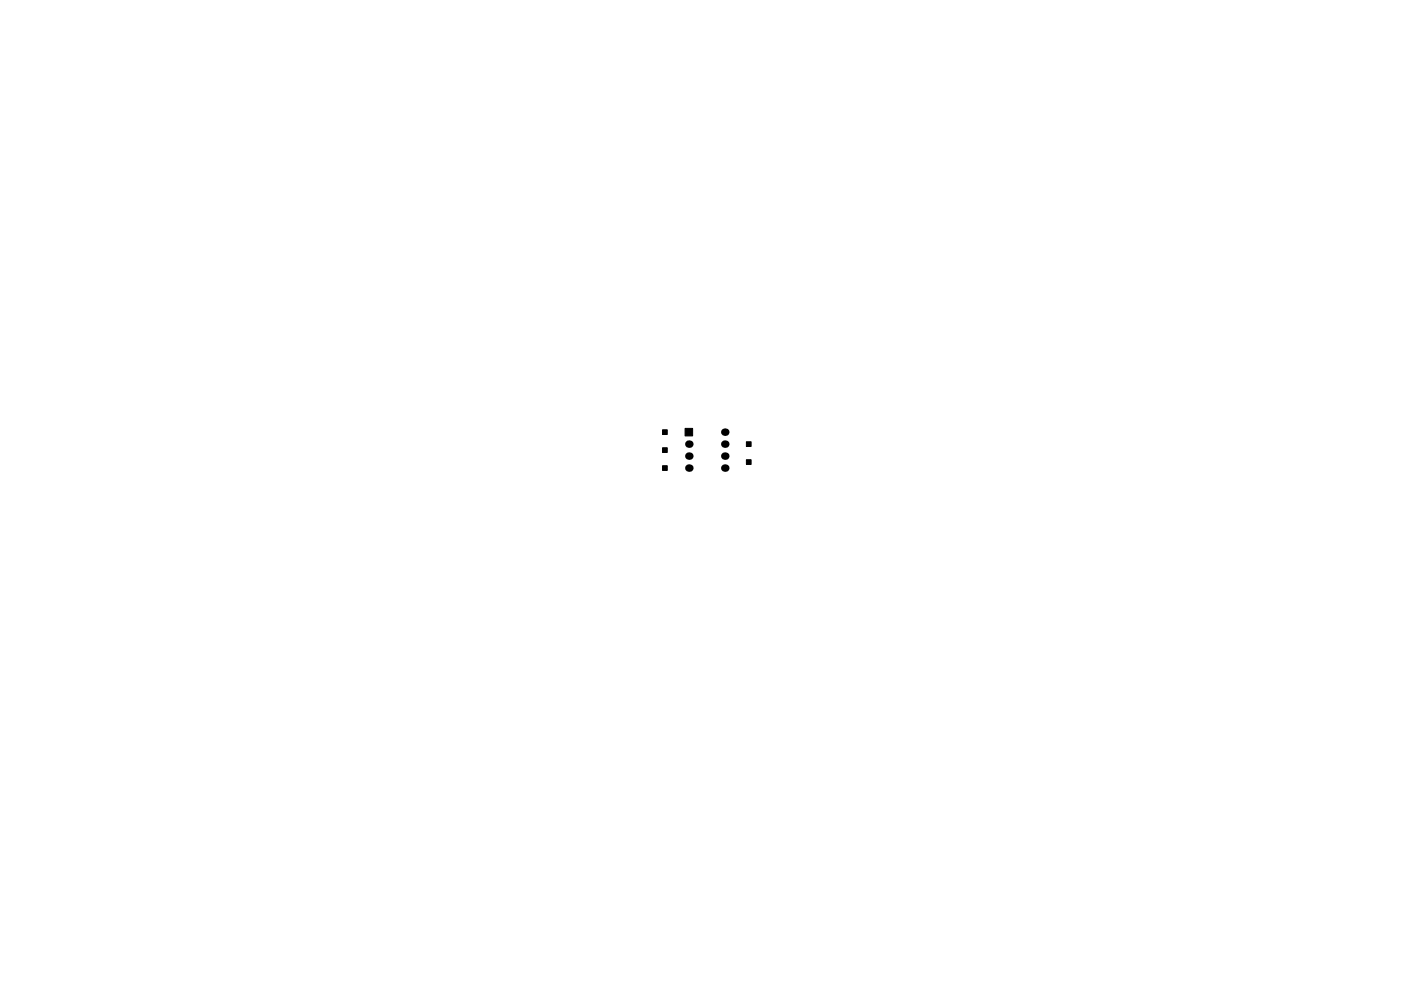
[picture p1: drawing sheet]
<svg xmlns="http://www.w3.org/2000/svg" width="297mm" height="210mm" viewBox="0 0 297 210" stroke-linecap="round" stroke-linejoin="round" font-family="sans-serif">
<path d="M140.5 98.8h1v1h-1zM140.5 95h1v1h-1zM140.5 91.2h1v1h-1zM145.2 90.9h1.7v1.6h-1.7zM158.3 93.7h.9v1h-.9zM158.3 97.5h.9v1h-.9z" fill="#000" stroke="#000" stroke-width=".21"/>
<g fill="#000">
<circle cx="146" cy="99.3" r=".8"/>
<circle cx="146" cy="96.8" r=".8"/>
<circle cx="146" cy="94.2" r=".8"/>
<circle cx="153.7" cy="94.2" r=".8"/>
<circle cx="153.7" cy="99.3" r=".8"/>
<circle cx="153.7" cy="96.8" r=".8"/>
<circle cx="153.7" cy="91.7" r=".8"/>
</g>
</svg>
